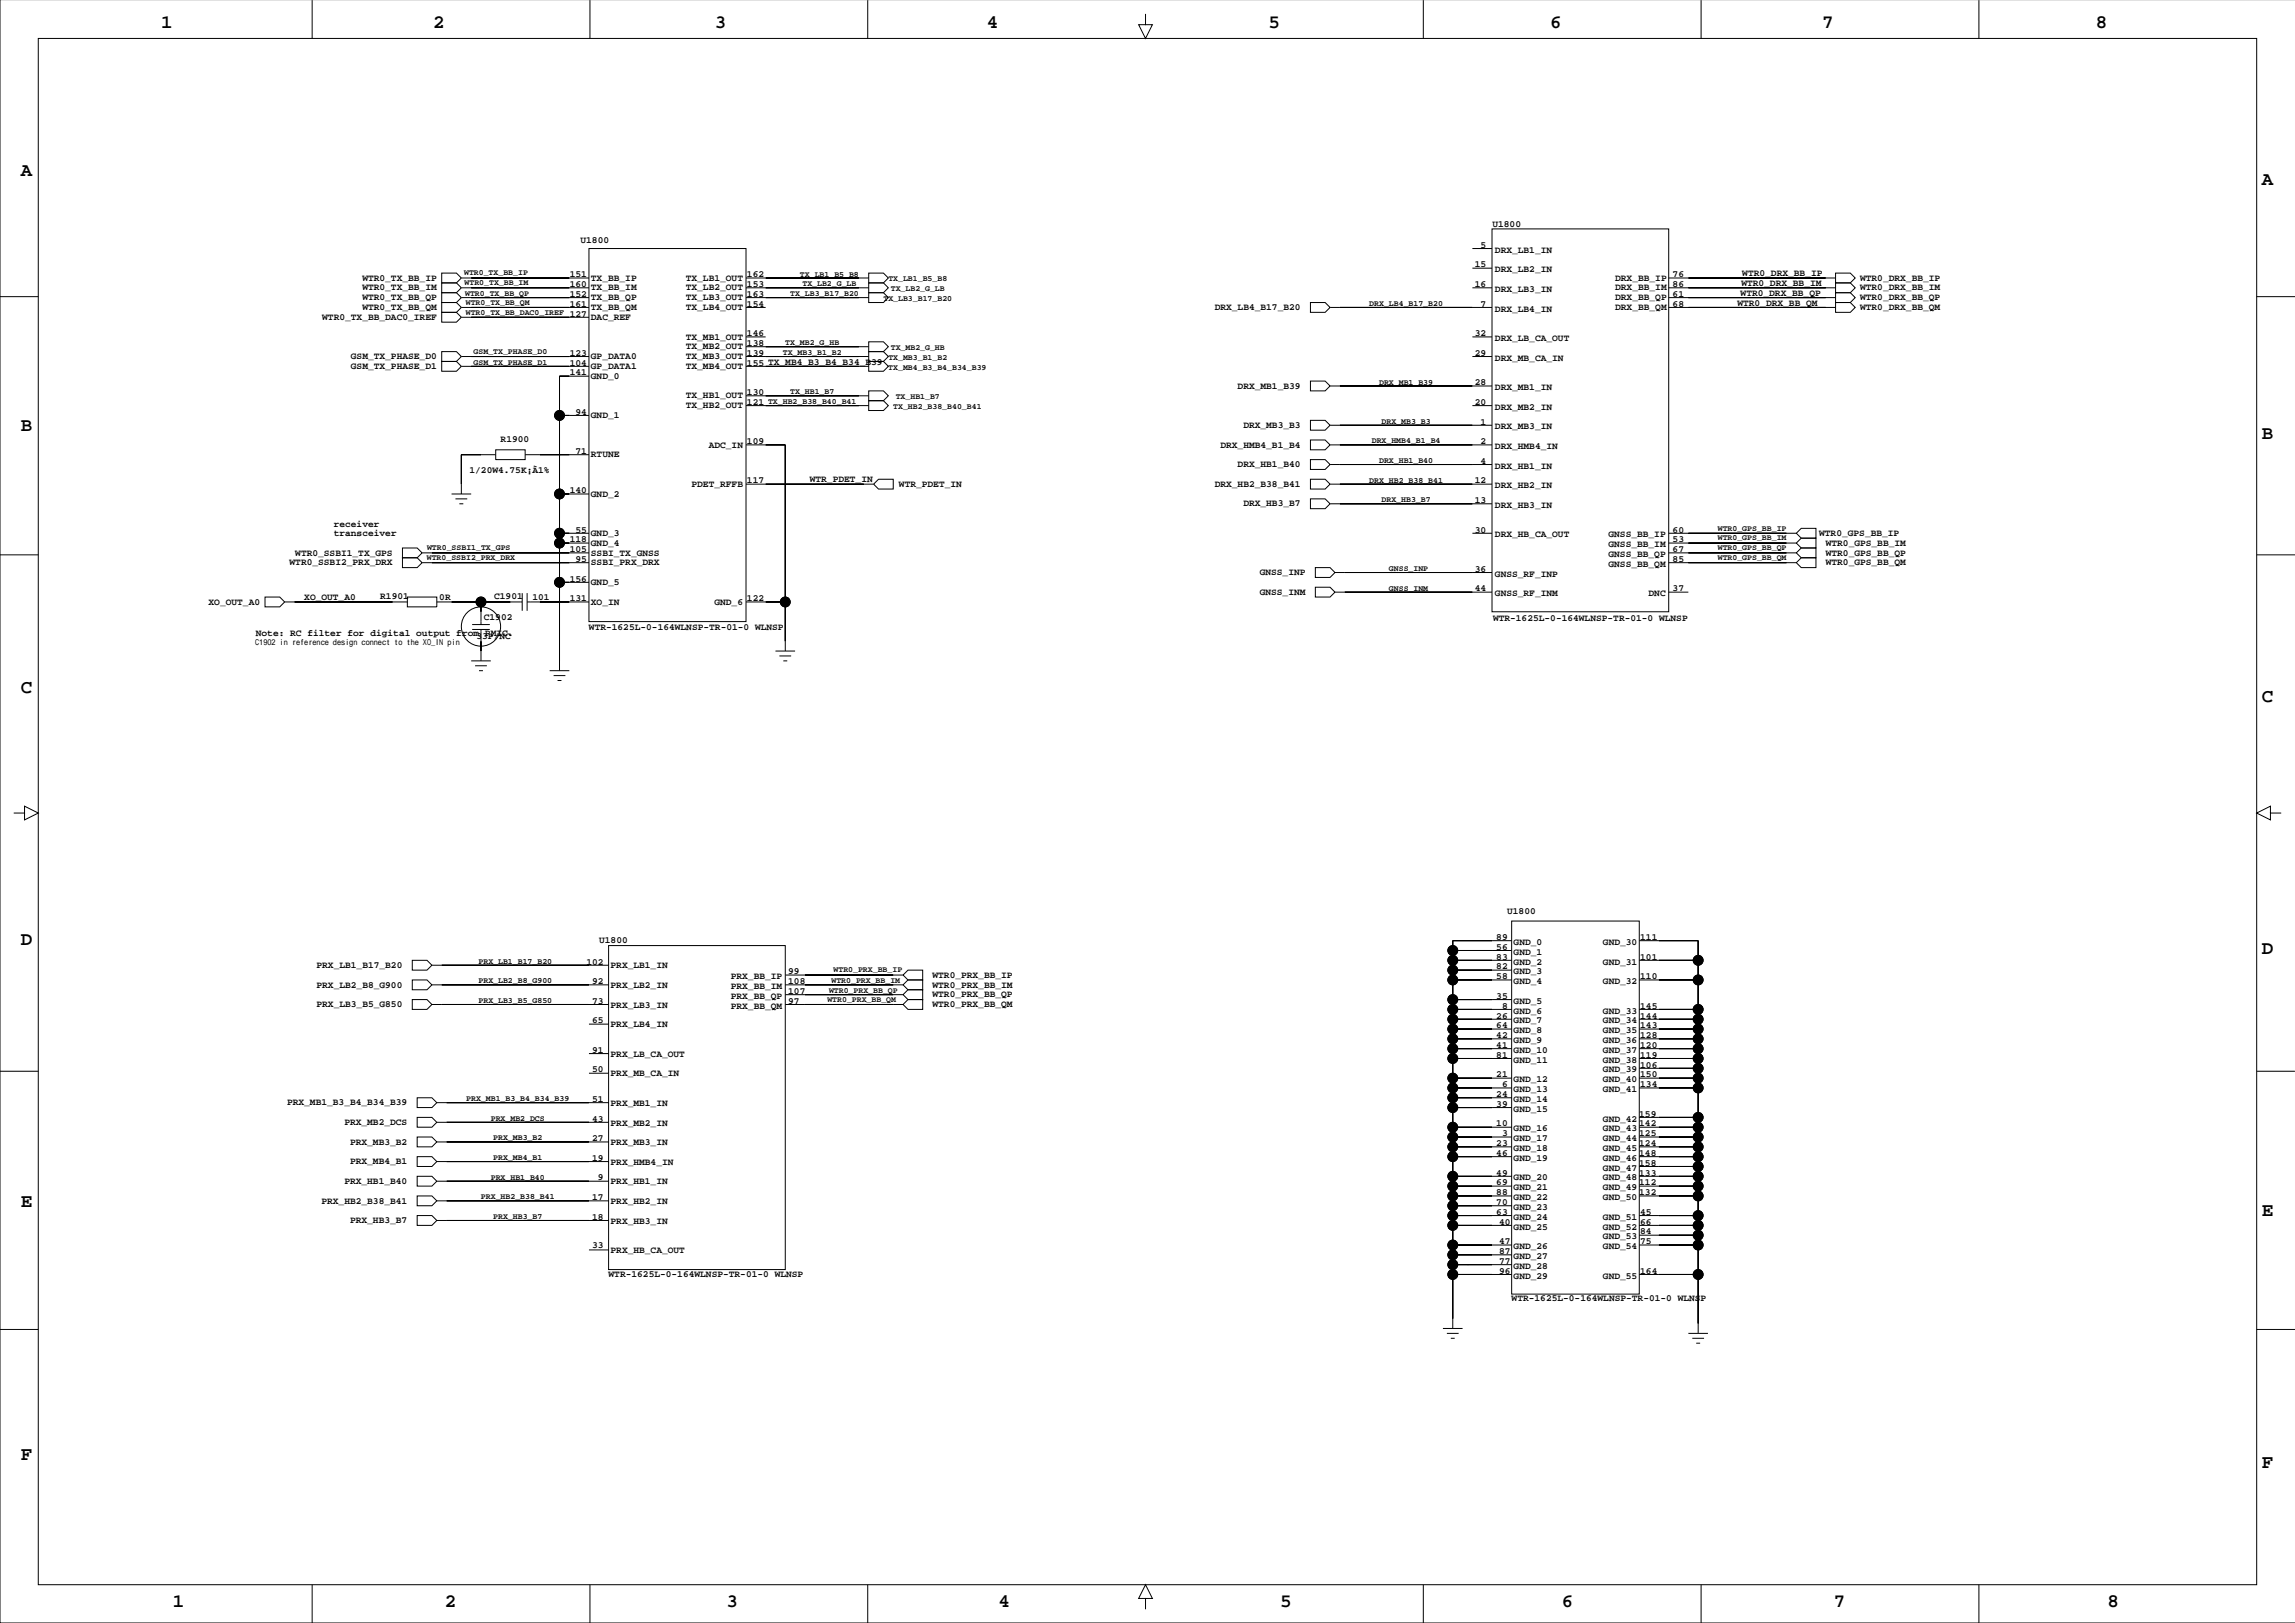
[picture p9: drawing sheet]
<svg xmlns="http://www.w3.org/2000/svg" width="594mm" height="420mm" viewBox="0 0 594 420" stroke-linecap="round" stroke-linejoin="round" font-family="sans-serif">
<defs><g id="words">
<g font-size="4.9">
<text x="41.7" y="7.3">1</text>
<text x="112" y="7.3">2</text>
<text x="184.9" y="7.3">3</text>
<text x="255.3" y="7.3">4</text>
<text x="328.1" y="7.3">5</text>
<text x="401" y="7.3">6</text>
<text x="471.4" y="7.3">7</text>
<text x="542.2" y="7.3">8</text>
<text x="5.4" y="45.6">A</text>
<text x="585.1" y="47.9">A</text>
<text x="5.4" y="111.4">B</text>
<text x="585.1" y="113.7">B</text>
<text x="5.4" y="179.2">C</text>
<text x="585.1" y="181.5">C</text>
<text x="5.4" y="244.4">D</text>
<text x="585.1" y="246.7">D</text>
<text x="5.4" y="312.3">E</text>
<text x="585.1" y="314.5">E</text>
<text x="5.4" y="377.5">F</text>
<text x="585.1" y="379.8">F</text>
<text x="44.7" y="415.6">1</text>
<text x="115.1" y="415.6">2</text>
<text x="188" y="415.6">3</text>
<text x="258.3" y="415.6">4</text>
<text x="331.2" y="415.6">5</text>
<text x="404.1" y="415.6">6</text>
<text x="474.4" y="415.6">7</text>
<text x="545.3" y="415.6">8</text>
</g>
<g font-size="2.5">
<text x="386.1" y="58.6">U1800</text>
<text x="150.2" y="62.9">U1800</text>
<text x="383" y="64.1">5</text>
<text x="386.8" y="65.4">DRX_LB1_IN</text>
<text x="147.4" y="71.7">151</text>
<text x="193.2" y="71.7">162</text>
<text x="381.5" y="69.2">15</text>
<text x="386.8" y="70.4">DRX_LB2_IN</text>
<text x="432.7" y="71.7">76</text>
<text x="450.7" y="71.5">WTR0_DRX_BB_IP</text>
<text x="93.7" y="72.6">WTR0_TX_BB_IP</text>
<text x="93.7" y="75.1">WTR0_TX_BB_IM</text>
<text x="93.7" y="77.7">WTR0_TX_BB_QP</text>
<text x="147.4" y="76.8">152</text>
<text x="147.4" y="74.3">160</text>
<text x="152.9" y="75.1">TX_BB_IM</text>
<text x="152.9" y="77.7">TX_BB_QP</text>
<text x="152.9" y="72.6">TX_BB_IP</text>
<text x="177.4" y="72.6">TX_LB1_OUT</text>
<text x="177.4" y="75.1">TX_LB2_OUT</text>
<text x="177.4" y="77.7">TX_LB3_OUT</text>
<text x="193.2" y="76.8">163</text>
<text x="193.2" y="74.3">153</text>
<text x="381.5" y="74.3">16</text>
<text x="386.8" y="75.5">DRX_LB3_IN</text>
<text x="417.9" y="72.6">DRX_BB_IP</text>
<text x="417.9" y="75.1">DRX_BB_IM</text>
<text x="417.9" y="77.7">DRX_BB_QP</text>
<text x="432.7" y="76.8">61</text>
<text x="432.7" y="74.3">86</text>
<text x="450.3" y="76.5">WTR0_DRX_BB_QP</text>
<text x="450.5" y="74.1">WTR0_DRX_BB_IM</text>
<text x="481.2" y="75.1">WTR0_DRX_BB_IM</text>
<text x="481.2" y="72.6">WTR0_DRX_BB_IP</text>
<text x="481.2" y="77.7">WTR0_DRX_BB_QP</text>
<text x="83.4" y="82.8">WTR0_TX_BB_DAC0_IREF</text>
<text x="93.7" y="80.2">WTR0_TX_BB_QM</text>
<text x="147.4" y="81.9">127</text>
<text x="147.4" y="79.3">161</text>
<text x="152.9" y="80.2">TX_BB_QM</text>
<text x="152.9" y="82.8">DAC_REF</text>
<text x="177.4" y="80.2">TX_LB4_OUT</text>
<text x="193.2" y="79.3">154</text>
<text x="314.2" y="80.2">DRX_LB4_B17_B20</text>
<text x="383" y="79.3">7</text>
<text x="386.8" y="80.6">DRX_LB4_IN</text>
<text x="417.9" y="80.2">DRX_BB_QM</text>
<text x="432.7" y="79.3">68</text>
<text x="449.5" y="79.1">WTR0_DRX_BB_QM</text>
<text x="481.2" y="80.2">WTR0_DRX_BB_QM</text>
<text x="177.4" y="87.8">TX_MB1_OUT</text>
<text x="193.2" y="89.5">138</text>
<text x="193.2" y="87">146</text>
<text x="381.5" y="87">32</text>
<text x="386.8" y="88.2">DRX_LB_CA_OUT</text>
<text x="90.8" y="92.9">GSM_TX_PHASE_D0</text>
<text x="90.8" y="95.5">GSM_TX_PHASE_D1</text>
<text x="147.4" y="94.6">104</text>
<text x="147.4" y="92">123</text>
<text x="152.9" y="92.9">GP_DATA0</text>
<text x="152.9" y="95.5">GP_DATA1</text>
<text x="177.4" y="90.4">TX_MB2_OUT</text>
<text x="177.4" y="92.9">TX_MB3_OUT</text>
<text x="177.4" y="95.5">TX_MB4_OUT</text>
<text x="193.2" y="94.6">155 TX_MB4_B3_B4_B34_B39</text>
<text x="193.2" y="92">139</text>
<text x="381.5" y="92">29</text>
<text x="386.8" y="93.3">DRX_MB_CA_IN</text>
<text x="147.4" y="97.1">141</text>
<text x="152.9" y="98">GND_0</text>
<text x="320.2" y="100.5">DRX_MB1_B39</text>
<text x="381.5" y="99.7">28</text>
<text x="386.8" y="100.9">DRX_MB1_IN</text>
<text x="148.9" y="107.3">94</text>
<text x="177.4" y="103.1">TX_HB1_OUT</text>
<text x="177.4" y="105.6">TX_HB2_OUT</text>
<text x="193.2" y="104.7">121</text>
<text x="193.2" y="102.2">130</text>
<text x="381.5" y="104.7">20</text>
<text x="386.8" y="106">DRX_MB2_IN</text>
<text x="152.9" y="108.2">GND_1</text>
<text x="321.7" y="110.7">DRX_MB3_B3</text>
<text x="383" y="109.8">1</text>
<text x="386.8" y="111.1">DRX_MB3_IN</text>
<text x="129.5" y="114.3">R1900</text>
<text x="148.9" y="117.4">71</text>
<text x="152.9" y="118.3">RTUNE</text>
<text x="183.3" y="115.8">ADC_IN</text>
<text x="193.2" y="114.9">109</text>
<text x="315.7" y="115.8">DRX_HMB4_B1_B4</text>
<text x="383" y="120">4</text>
<text x="383" y="114.9">2</text>
<text x="386.8" y="116.2">DRX_HMB4_IN</text>
<text x="121.5" y="122.3">1/20W4.75K¡À1%</text>
<text x="178.9" y="125.9">PDET_RFFB</text>
<text x="193.2" y="125">117</text>
<text x="209.5" y="124.8">WTR_PDET_IN</text>
<text x="232.6" y="125.9">WTR_PDET_IN</text>
<text x="314.2" y="125.9">DRX_HB2_B38_B41</text>
<text x="320.2" y="120.8">DRX_HB1_B40</text>
<text x="381.5" y="125">12</text>
<text x="386.8" y="121.2">DRX_HB1_IN</text>
<text x="147.4" y="127.6">140</text>
<text x="152.9" y="128.5">GND_2</text>
<text x="321.7" y="131">DRX_HB3_B7</text>
<text x="381.5" y="130.1">13</text>
<text x="386.8" y="126.3">DRX_HB2_IN</text>
<text x="386.8" y="131.4">DRX_HB3_IN</text>
<text x="86.3" y="136.2">receiver</text>
<text x="148.9" y="137.7">55</text>
<text x="381.5" y="137.7">30</text>
<text x="432.7" y="137.7">60</text>
<text x="76.4" y="143.7">WTR0_SSBI1_TX_GPS</text>
<text x="86.3" y="138.8">transceiver</text>
<text x="147.4" y="142.8">105</text>
<text x="147.4" y="140.3">118</text>
<text x="152.9" y="138.6">GND_3</text>
<text x="152.9" y="141.2">GND_4</text>
<text x="152.9" y="143.7">SSBI_TX_GNSS</text>
<text x="386.8" y="139">DRX_HB_CA_OUT</text>
<text x="416.1" y="139">GNSS_BB_IP</text>
<text x="416.1" y="141.6">GNSS_BB_IM</text>
<text x="432.7" y="142.8">67</text>
<text x="432.7" y="140.3">53</text>
<text x="470.6" y="138.6">WTR0_GPS_BB_IP</text>
<text x="472.3" y="141.2">WTR0_GPS_BB_IM</text>
<text x="472.3" y="143.7">WTR0_GPS_BB_QP</text>
<text x="74.9" y="146.2">WTR0_SSBI2_PRX_DRX</text>
<text x="148.9" y="145.4">95</text>
<text x="152.9" y="146.2">SSBI_PRX_DRX</text>
<text x="325.9" y="148.8">GNSS_INP</text>
<text x="381.5" y="147.9">36</text>
<text x="386.8" y="149.2">GNSS_RF_INP</text>
<text x="416.1" y="144.1">GNSS_BB_QP</text>
<text x="416.1" y="146.6">GNSS_BB_QM</text>
<text x="432.7" y="145.4">85</text>
<text x="472.3" y="146.2">WTR0_GPS_BB_QM</text>
<text x="78.7" y="155.3">XO_OUT_A0</text>
<text x="98.4" y="155">R1901</text>
<text x="113.6" y="155.3">0R</text>
<text x="127.8" y="155">C1901</text>
<text x="137.8" y="155.3">101</text>
<text x="147.4" y="155.5">131</text>
<text x="147.4" y="150.4">156</text>
<text x="152.9" y="151.3">GND_5</text>
<text x="193.3" y="155.5">122</text>
<text x="325.9" y="153.9">GNSS_INM</text>
<text x="381.5" y="153">44</text>
<text x="386.8" y="154.3">GNSS_RF_INM</text>
<text x="426.5" y="154.3">DNC</text>
<text x="432.7" y="153">37</text>
<text x="54" y="156.4">XO_OUT_A0</text>
<text x="125.2" y="160.4">C1902</text>
<text x="152.9" y="156.4">XO_IN</text>
<text x="184.8" y="156.4">GND_6</text>
<text x="386.2" y="160.5">WTR-1625L-0-164WLNSP-TR-01-0 WLNSP</text>
<text x="66.2" y="164.4">Note: RC filter for digital output from PMIC.</text>
<text x="123.3" y="165.4">33P/NC</text>
<text x="152.4" y="163.1">WTR-1625L-0-164WLNSP-TR-01-0 WLNSP</text>
<text x="389.9" y="236.4">U1800</text>
<text x="155" y="244">U1800</text>
<text x="387.1" y="245.7">56</text>
<text x="387.1" y="243.1">89</text>
<text x="391.6" y="244.4">GND_0</text>
<text x="414.7" y="244.4">GND_30</text>
<text x="424.3" y="243.1">111</text>
<text x="81.9" y="250.4">PRX_LB1_B17_B20</text>
<text x="151.7" y="249.5">102</text>
<text x="158" y="250.5">PRX_LB1_IN</text>
<text x="387.1" y="250.7">82</text>
<text x="387.1" y="248.2">83</text>
<text x="391.6" y="246.9">GND_1</text>
<text x="391.6" y="249.5">GND_2</text>
<text x="414.7" y="249.5">GND_31</text>
<text x="424.3" y="248.2">101</text>
<text x="81.9" y="255.4">PRX_LB2_B8_G900</text>
<text x="153.2" y="254.6">92</text>
<text x="158" y="255.6">PRX_LB2_IN</text>
<text x="189.1" y="253.3">PRX_BB_IP</text>
<text x="189.1" y="255.8">PRX_BB_IM</text>
<text x="203.9" y="257.1">107</text>
<text x="203.9" y="254.6">108</text>
<text x="203.9" y="252">99</text>
<text x="241.2" y="252.9">WTR0_PRX_BB_IP</text>
<text x="241.2" y="255.4">WTR0_PRX_BB_IM</text>
<text x="241.2" y="258">WTR0_PRX_BB_QP</text>
<text x="387.1" y="253.3">58</text>
<text x="391.6" y="252">GND_3</text>
<text x="391.6" y="254.6">GND_4</text>
<text x="414.7" y="254.6">GND_32</text>
<text x="424.3" y="253.3">110</text>
<text x="81.9" y="260.5">PRX_LB3_B5_G850</text>
<text x="153.2" y="259.6">73</text>
<text x="158" y="260.7">PRX_LB3_IN</text>
<text x="189.1" y="258.4">PRX_BB_QP</text>
<text x="189.1" y="260.9">PRX_BB_QM</text>
<text x="203.9" y="259.6">97</text>
<text x="241.2" y="260.5">WTR0_PRX_BB_QM</text>
<text x="387.1" y="263.4">26</text>
<text x="387.1" y="258.4">35</text>
<text x="388.6" y="260.9">8</text>
<text x="391.6" y="259.6">GND_5</text>
<text x="391.6" y="262.2">GND_6</text>
<text x="414.7" y="262.2">GND_33</text>
<text x="424.3" y="263.4">144</text>
<text x="424.3" y="260.9">145</text>
<text x="153.2" y="264.7">65</text>
<text x="158" y="265.7">PRX_LB4_IN</text>
<text x="387.1" y="268.5">42</text>
<text x="387.1" y="266">64</text>
<text x="391.6" y="264.7">GND_7</text>
<text x="391.6" y="267.3">GND_8</text>
<text x="391.6" y="269.8">GND_9</text>
<text x="414.7" y="264.7">GND_34</text>
<text x="414.7" y="267.3">GND_35</text>
<text x="414.7" y="269.8">GND_36</text>
<text x="424.3" y="268.5">128</text>
<text x="424.3" y="266">143</text>
<text x="153.2" y="272.3">91</text>
<text x="158" y="273.3">PRX_LB_CA_OUT</text>
<text x="387.1" y="273.6">81</text>
<text x="387.1" y="271.1">41</text>
<text x="391.6" y="272.3">GND_10</text>
<text x="391.6" y="274.9">GND_11</text>
<text x="414.7" y="272.3">GND_37</text>
<text x="414.7" y="274.9">GND_38</text>
<text x="424.3" y="273.6">119</text>
<text x="424.3" y="271.1">120</text>
<text x="153.2" y="277.4">50</text>
<text x="158" y="278.4">PRX_MB_CA_IN</text>
<text x="387.1" y="278.7">21</text>
<text x="388.6" y="281.2">6</text>
<text x="391.6" y="280">GND_12</text>
<text x="414.7" y="277.4">GND_39</text>
<text x="414.7" y="280">GND_40</text>
<text x="424.3" y="278.7">150</text>
<text x="424.3" y="276.1">106</text>
<text x="424.3" y="281.2">134</text>
<text x="74.3" y="285.9">PRX_MB1_B3_B4_B34_B39</text>
<text x="153.2" y="285">51</text>
<text x="158" y="286">PRX_MB1_IN</text>
<text x="387.1" y="286.3">39</text>
<text x="387.1" y="283.8">24</text>
<text x="391.6" y="282.5">GND_13</text>
<text x="391.6" y="285">GND_14</text>
<text x="391.6" y="287.6">GND_15</text>
<text x="414.7" y="282.5">GND_41</text>
<text x="89.1" y="291">PRX_MB2_DCS</text>
<text x="153.2" y="290.1">43</text>
<text x="158" y="291.1">PRX_MB2_IN</text>
<text x="387.1" y="291.4">10</text>
<text x="388.6" y="293.9">3</text>
<text x="391.6" y="292.6">GND_16</text>
<text x="414.7" y="290.1">GND_42</text>
<text x="414.7" y="292.6">GND_43</text>
<text x="424.1" y="293.9">125</text>
<text x="424.1" y="291.4">142</text>
<text x="424.1" y="288.8">159</text>
<text x="90.6" y="296.1">PRX_MB3_B2</text>
<text x="153.2" y="295.2">27</text>
<text x="158" y="296.2">PRX_MB3_IN</text>
<text x="387.1" y="299">46</text>
<text x="387.1" y="296.5">23</text>
<text x="391.6" y="295.2">GND_17</text>
<text x="391.6" y="297.7">GND_18</text>
<text x="414.7" y="295.2">GND_44</text>
<text x="414.7" y="297.7">GND_45</text>
<text x="424.1" y="299">148</text>
<text x="424.1" y="296.5">124</text>
<text x="90.6" y="301.1">PRX_MB4_B1</text>
<text x="153.2" y="300.3">19</text>
<text x="154.7" y="305.3">9</text>
<text x="158" y="301.3">PRX_HMB4_IN</text>
<text x="387.1" y="304.1">49</text>
<text x="391.6" y="300.3">GND_19</text>
<text x="391.6" y="305.3">GND_20</text>
<text x="414.7" y="300.3">GND_46</text>
<text x="414.7" y="302.8">GND_47</text>
<text x="414.7" y="305.3">GND_48</text>
<text x="424.1" y="304.1">133</text>
<text x="424.1" y="301.5">158</text>
<text x="83.2" y="311.3">PRX_HB2_B38_B41</text>
<text x="89.1" y="306.2">PRX_HB1_B40</text>
<text x="153.2" y="310.4">17</text>
<text x="158" y="306.4">PRX_HB1_IN</text>
<text x="158" y="311.4">PRX_HB2_IN</text>
<text x="387.1" y="311.7">70</text>
<text x="387.1" y="309.2">88</text>
<text x="387.1" y="306.6">69</text>
<text x="391.6" y="307.9">GND_21</text>
<text x="391.6" y="310.4">GND_22</text>
<text x="414.7" y="307.9">GND_49</text>
<text x="414.7" y="310.4">GND_50</text>
<text x="424.1" y="309.2">132</text>
<text x="424.1" y="306.6">112</text>
<text x="90.6" y="316.4">PRX_HB3_B7</text>
<text x="153.2" y="315.5">18</text>
<text x="158" y="316.5">PRX_HB3_IN</text>
<text x="387.1" y="314.2">63</text>
<text x="387.9" y="316.8">40</text>
<text x="391.6" y="313">GND_23</text>
<text x="391.6" y="315.5">GND_24</text>
<text x="414.7" y="315.5">GND_51</text>
<text x="424.3" y="316.8">66</text>
<text x="424.3" y="314.2">45</text>
<text x="153.2" y="322.9">33</text>
<text x="387.9" y="321.9">47</text>
<text x="391.6" y="318">GND_25</text>
<text x="391.6" y="323.1">GND_26</text>
<text x="414.7" y="318">GND_52</text>
<text x="414.7" y="320.6">GND_53</text>
<text x="414.7" y="323.1">GND_54</text>
<text x="424.3" y="321.9">75</text>
<text x="424.3" y="319.3">84</text>
<text x="158" y="324.1">PRX_HB_CA_OUT</text>
<text x="387.9" y="329.5">96</text>
<text x="387.9" y="326.9">77</text>
<text x="387.9" y="324.4">87</text>
<text x="391.6" y="325.7">GND_27</text>
<text x="391.6" y="328.2">GND_28</text>
<text x="424.3" y="329.5">164</text>
<text x="157.4" y="330.4">WTR-1625L-0-164WLNSP-TR-01-0 WLNSP</text>
<text x="391.6" y="330.7">GND_29</text>
<text x="414.7" y="330.7">GND_55</text>
<text x="391.1" y="336.5">WTR-1625L-0-164WLNSP-TR-01-0 WLNSP</text>
</g>
<g font-size="2.1">
<text x="120.1" y="71.1">WTR0_TX_BB_IP</text>
<text x="207" y="71.5">TX_LB1_B5_B8</text>
<text x="120.2" y="73.7">WTR0_TX_BB_IM</text>
<text x="120.3" y="76.5">WTR0_TX_BB_QP</text>
<text x="204.4" y="76.6">TX_LB3_B17_B20</text>
<text x="207.6" y="74.1">TX_LB2_G_LB</text>
<text x="228.5" y="77.9">TX_LB3_B17_B20</text>
<text x="229.8" y="72.8">TX_LB1_B5_B8</text>
<text x="230.5" y="75.3">TX_LB2_G_LB</text>
<text x="120.5" y="81.5">WTR0_TX_BB_DAC0_IREF</text>
<text x="120.5" y="79">WTR0_TX_BB_QM</text>
<text x="354.2" y="79.1">DRX_LB4_B17_B20</text>
<text x="203.2" y="89.3">TX_MB2_G_HB</text>
<text x="122.5" y="91.5">GSM_TX_PHASE_D0</text>
<text x="122.5" y="94.4">GSM_TX_PHASE_D1</text>
<text x="202.5" y="91.8">TX_MB3_B1_B2</text>
<text x="229.8" y="95.7">TX_MB4_B3_B4_B34_B39</text>
<text x="229.8" y="93.1">TX_MB3_B1_B2</text>
<text x="230.5" y="90.6">TX_MB2_G_HB</text>
<text x="356.8" y="99.5">DRX_MB1_B39</text>
<text x="198.7" y="104.5">TX_HB2_B38_B40_B41</text>
<text x="204.4" y="102">TX_HB1_B7</text>
<text x="231.1" y="105.8">TX_HB2_B38_B40_B41</text>
<text x="231.7" y="103.3">TX_HB1_B7</text>
<text x="357.4" y="109.6">DRX_MB3_B3</text>
<text x="354.9" y="114.7">DRX_HMB4_B1_B4</text>
<text x="356.8" y="119.8">DRX_HB1_B40</text>
<text x="354.2" y="124.9">DRX_HB2_B38_B41</text>
<text x="357.4" y="129.9">DRX_HB3_B7</text>
<text x="444.4" y="137.3">WTR0_GPS_BB_IP</text>
<text x="110.5" y="142.3">WTR0_SSBI1_TX_GPS</text>
<text x="444.4" y="142.3">WTR0_GPS_BB_QP</text>
<text x="444.4" y="139.8">WTR0_GPS_BB_IM</text>
<text x="110.4" y="144.9">WTR0_SSBI2_PRX_DRX</text>
<text x="359.3" y="147.7">GNSS_INP</text>
<text x="444.4" y="144.9">WTR0_GPS_BB_QM</text>
<text x="359.3" y="152.8">GNSS_INM</text>
<text x="66" y="166.8">C1902 in reference design connect to the XO_IN pin</text>
<text x="123.8" y="249.3">PRX_LB1_B17_B20</text>
<text x="215.6" y="251.5">WTR0_PRX_BB_IP</text>
<text x="123.8" y="254.4">PRX_LB2_B8_G900</text>
<text x="214.5" y="256.7">WTR0_PRX_BB_QP</text>
<text x="215.1" y="254.2">WTR0_PRX_BB_IM</text>
<text x="123.8" y="259.4">PRX_LB3_B5_G850</text>
<text x="214" y="259.3">WTR0_PRX_BB_QM</text>
<text x="120.6" y="284.8">PRX_MB1_B3_B4_B34_B39</text>
<text x="127" y="289.9">PRX_MB2_DCS</text>
<text x="127.6" y="295">PRX_MB3_B2</text>
<text x="127" y="305.2">PRX_HB1_B40</text>
<text x="127.6" y="300.1">PRX_MB4_B1</text>
<text x="124.4" y="310.2">PRX_HB2_B38_B41</text>
<text x="127.6" y="315.3">PRX_HB3_B7</text>
</g>
</g></defs>
<g fill="none" stroke="#000" stroke-width=".26">
<path d="M0 -.1v419.9h593.8M9.9 9.9h573.9v400h-573.9zM80.8 0v9.9M152.6 0v9.9M224.5 0v9.9M296.4 3.6v2.8h1.7l-1.7 3.5-1.8-3.5h1.8M368.2 0v9.9M440.1 0v9.9M511.9 0v9.9M386 59.2h45.7v99h-45.7zM0 76.7h9.9M114.3 70.6h3.8l1.3 1.3-1.3 1.3h-3.8z"/>
<path d="M114.3 73.2h3.8l1.3 1.2-1.3 1.3h-3.8zM114.3 75.7h3.8l1.3 1.3-1.3 1.3h-3.8zM114.3 78.3h3.8l1.3 1.2-1.3 1.3h-3.8zM119.4 71.9h33M119.4 74.4h33M119.4 79.5h33M119.4 77h33M152.4 64.3h40.6v96.5h-40.6zM193 71.9h31.7M193 74.4h31.7M193 79.5h5.1M193 77h31.7"/>
<path d="M224.7 70.6h3.8l1.3 1.3-1.3 1.3h-3.8zM224.7 73.2h3.8l1.3 1.2-1.3 1.3h-3.8zM224.7 75.7h3.8l1.3 1.3-1.3 1.3h-3.8zM339 78.3h3.8l1.3 1.2-1.3 1.3h-3.8zM344.1 79.5h41.9M380.9 74.4h5.1M380.9 64.3h5.1M380.9 69.4h5.1M431.7 71.9h43.2M431.7 74.4h43.2M431.7 79.5h43.2M431.7 77h43.2"/>
<path d="M474.9 78.3h3.8l1.3 1.2-1.3 1.3h-3.8zM474.9 75.7h3.8l1.3 1.3-1.3 1.3h-3.8zM474.9 73.2h3.8l1.3 1.2-1.3 1.3h-3.8zM474.9 70.6h3.8l1.3 1.3-1.3 1.3h-3.8zM583.8 76.7h9.9M114.3 80.8h3.8l1.3 1.3-1.3 1.2h-3.8zM114.3 91h3.8l1.3 1.2-1.3 1.3h-3.8zM114.3 93.5h3.8l1.3 1.3-1.3 1.2h-3.8zM119.4 92.2h33M119.4 94.8h33M119.4 82.1h33M152.4 97.3h-7.7v76.2"/>
<path d="M193 89.7h31.7M193 92.2h31.7M193 94.8h31.7M193 87.1h5.1M224.7 88.4h3.8l1.3 1.3-1.3 1.3h-3.8zM224.7 91h3.8l1.3 1.2-1.3 1.3h-3.8zM224.7 93.5h3.8l1.3 1.3-1.3 1.2h-3.8zM261.6 96h.1M339 98.6h3.8l1.3 1.2-1.3 1.3h-3.8zM344.1 99.8h41.9M380.9 92.2h5.1M380.9 87.1h5.1"/>
<path d="M128.2 116.3h7.7v2.6h-7.7zM128.2 117.6h-8.8v10.2M135.9 117.6h16.5M144.7 107.5h7.7M193 115.1h10.2v53.3M193 104.9h31.7M193 102.4h31.7M224.7 101.1h3.8l1.3 1.3-1.3 1.2h-3.8zM224.7 103.6h3.8l1.3 1.3-1.3 1.3h-3.8zM339 113.8h3.8l1.3 1.3-1.3 1.2h-3.8zM339 118.9h3.8l1.3 1.3-1.3 1.2h-3.8zM339 108.7h3.8l1.3 1.3-1.3 1.3h-3.8z"/>
<path d="M344.1 115.1h41.9M344.1 110h41.9M380.9 104.9h5.1M116.8 127.8h5.1M117.8 129h3.1M118.8 130.3h1.1M119.4 125.2h.1M144.7 137.9h7.7M144.7 127.8h7.7M193 125.2h33M227.3 124h3.8v2.5h-3.8l-1.3-1.3zM339 124h3.8l1.3 1.2-1.3 1.3h-3.8z"/>
<path d="M339 129h3.8l1.3 1.3-1.3 1.3h-3.8zM344.1 120.2h41.9M344.1 125.2h41.9M344.1 130.3h41.9M380.9 137.9h5.1M431.7 137.9h33M464.7 137.9l1.3-1.2h3.8v2.5h-3.8zM0 143.5h9.9M68.6 154.4h3.8l1.2 1.3-1.2 1.3h-3.8zM73.6 155.7h31.8M104.1 141.7h3.8l1.3 1.3-1.3 1.3h-3.8zM104.1 144.3h3.8l1.3 1.2-1.3 1.3h-3.8z"/>
<path d="M105.4 154.4h7.6v2.6h-7.6zM109.2 143h43.2M109.2 145.5h43.2M113 155.7h22.1M124.4 155.7v5.8M135.1 153.4v4.6M136.4 155.7h16M136.4 153.4v4.6M144.7 140.5h7.7M144.7 150.6h7.7M193 155.7h10.2M340.3 151.9h3.8l1.3 1.3-1.3 1.2h-3.8z"/>
<path d="M340.3 146.8h3.8l1.3 1.3-1.3 1.3h-3.8zM345.4 153.2h40.6M345.4 148.1h40.6M431.7 153.2h5.1M431.7 140.5h33M431.7 143h33M431.7 145.5h33M464.7 140.5l1.3-1.3h3.8v2.5h-3.8zM464.7 143l1.3-1.3h3.8v2.6h-3.8zM464.7 145.5l1.3-1.2h3.8v2.5h-3.8zM583.8 143.5h9.9M121.9 170.9h5.1"/>
<path d="M122.1 161.5h4.6M122.1 162.8h4.6M122.9 172.2h3.1M123.9 173.5h1M124.4 168.4h.1M124.4 162.8v8.1M142.2 173.5h5.1M143.2 174.8h3.1M144.2 176h1.1M144.7 170.9h.1M200.6 168.4h5.1M201.6 169.7h3.1"/>
<path d="M202.6 170.9h1.1M203.2 165.9h.1M3.6 210.3h2.7v-1.8l3.6 1.8-3.6 1.8v-1.8M587.4 210.3v-1.8l-3.6 1.8 3.6 1.8v-1.8h2.8M391.1 238.2h33v96.5h-33zM106.7 253.5h3.8l1.2 1.2-1.2 1.3h-3.8zM106.7 258.6h3.8l1.2 1.2-1.2 1.3h-3.8zM106.7 248.4h3.8l1.2 1.3-1.2 1.2h-3.8zM111.7 254.7h45.7M111.7 259.8h45.7M111.7 249.7h45.7M157.4 244.6h45.8v83.8h-45.8z"/>
<path d="M203.2 254.7h30.4M203.2 259.8h30.4M203.2 252.2h30.4M203.2 257.3h30.4M234.9 250.9h3.8v2.6h-3.8l-1.3-1.3zM234.9 253.5h3.8v2.5h-3.8l-1.3-1.3zM234.9 256h3.8v2.6h-3.8l-1.3-1.3zM234.9 258.6h3.8v2.5h-3.8l-1.3-1.3zM375.8 245.9h15.3M375.8 248.4h15.3M375.8 250.9h15.3M375.8 253.5h15.3"/>
<path d="M375.8 258.6h15.3M391.1 243.3h-15.3v100.3M424.1 243.3h15.2v101.6M424.1 248.4h15.2M424.1 253.5h15.2M0 277.1h9.9M152.4 264.9h5M152.4 272.5h5M152.4 277.6h5M375.8 261.1h15.3M375.8 263.6h15.3M375.8 266.2h15.3"/>
<path d="M375.8 268.7h15.3M375.8 271.2h15.3M375.8 273.8h15.3M375.8 278.9h15.3M424.1 261.1h15.2M424.1 263.6h15.2M424.1 266.2h15.2M424.1 268.7h15.2M424.1 271.2h15.2M424.1 273.8h15.2M424.1 278.9h15.2M424.1 276.3h15.2"/>
<path d="M583.8 277.1h9.9M107.9 283.9h3.8l1.3 1.3-1.3 1.3h-3.8zM107.9 289h3.8l1.3 1.3-1.3 1.3h-3.8zM107.9 299.2h3.8l1.3 1.3-1.3 1.2h-3.8zM107.9 294.1h3.8l1.3 1.3-1.3 1.2h-3.8zM113 285.2h44.4M113 290.3h44.4M113 295.4h44.4M375.8 281.4h15.3M375.8 283.9h15.3M375.8 286.5h15.3M375.8 291.6h15.3"/>
<path d="M375.8 294.1h15.3M375.8 296.6h15.3M375.8 299.2h15.3M424.1 281.4h15.2M424.1 291.6h15.2M424.1 294.1h15.2M424.1 296.6h15.2M424.1 299.2h15.2M424.1 289h15.2M107.9 304.3h3.8l1.3 1.2-1.3 1.3h-3.8zM107.9 309.3h3.8l1.3 1.3-1.3 1.3h-3.8zM107.9 314.4h3.8l1.3 1.3-1.3 1.3h-3.8z"/>
<path d="M113 300.5h44.4M113 305.5h44.4M113 310.6h44.4M113 315.7h44.4M375.8 304.3h15.3M375.8 306.8h15.3M375.8 309.3h15.3M375.8 311.9h15.3M375.8 314.4h15.3M375.8 317h15.3M424.1 304.3h15.2M424.1 306.8h15.2"/>
<path d="M424.1 309.3h15.2M424.1 314.4h15.2M424.1 317h15.2M424.1 301.7h15.2M424.1 319.5h15.2M152.4 323.3h5M375.8 322h15.3M375.8 324.6h15.3M375.8 327.1h15.3M375.8 329.7h15.3M379.6 327.1h.1M424.1 322h15.2"/>
<path d="M424.1 329.7h15.2M0 343.9h9.9M373.3 343.6h5.1M374.3 344.9h3.1M375.3 346.2h1M375.8 341.1h.1M436.8 344.9h5.1M437.8 346.2h3M438.8 347.4h1M439.3 342.4h.1M583.8 343.9h9.9M80.8 409.9v9.9"/>
<path d="M152.6 409.9v9.9M224.5 409.9v9.9M296.4 413.5h1.7l-1.7-3.6-1.8 3.6h1.8v2.8M368.2 409.9v9.9M440.1 409.9v9.9M511.9 409.9v9.9"/>
<circle cx="144.7" cy="107.5" r="1.27"/>
<circle cx="144.7" cy="127.8" r="1.27"/>
<circle cx="144.7" cy="137.9" r="1.27"/>
<circle cx="124.4" cy="155.7" r="1.27"/>
<circle cx="144.7" cy="140.5" r="1.27"/>
<circle cx="144.7" cy="150.6" r="1.27"/>
<circle cx="203.2" cy="155.7" r="1.27"/>
<circle cx="124.4" cy="162.1" r="5.1"/>
<circle cx="375.8" cy="253.5" r="1.27"/>
<circle cx="375.8" cy="250.9" r="1.27"/>
<circle cx="375.8" cy="258.6" r="1.27"/>
<circle cx="375.8" cy="245.9" r="1.27"/>
<circle cx="375.8" cy="248.4" r="1.27"/>
<circle cx="439.3" cy="253.5" r="1.27"/>
<circle cx="439.3" cy="248.4" r="1.27"/>
<circle cx="375.8" cy="268.7" r="1.27"/>
<circle cx="375.8" cy="261.1" r="1.27"/>
<circle cx="375.8" cy="278.9" r="1.27"/>
<circle cx="375.8" cy="266.2" r="1.27"/>
<circle cx="375.8" cy="271.2" r="1.27"/>
<circle cx="375.8" cy="263.6" r="1.27"/>
<circle cx="375.8" cy="273.8" r="1.27"/>
<circle cx="439.3" cy="268.7" r="1.27"/>
<circle cx="439.3" cy="261.1" r="1.27"/>
<circle cx="439.3" cy="266.2" r="1.27"/>
<circle cx="439.3" cy="263.6" r="1.27"/>
<circle cx="439.3" cy="278.9" r="1.27"/>
<circle cx="439.3" cy="271.2" r="1.27"/>
<circle cx="439.3" cy="273.8" r="1.27"/>
<circle cx="439.3" cy="276.3" r="1.27"/>
<circle cx="375.8" cy="296.6" r="1.27"/>
<circle cx="375.8" cy="286.5" r="1.27"/>
<circle cx="375.8" cy="294.1" r="1.27"/>
<circle cx="375.8" cy="291.6" r="1.27"/>
<circle cx="375.8" cy="299.2" r="1.27"/>
<circle cx="375.8" cy="281.4" r="1.27"/>
<circle cx="375.8" cy="283.9" r="1.27"/>
<circle cx="439.3" cy="296.6" r="1.27"/>
<circle cx="439.3" cy="289" r="1.27"/>
<circle cx="439.3" cy="294.1" r="1.27"/>
<circle cx="439.3" cy="299.2" r="1.27"/>
<circle cx="439.3" cy="291.6" r="1.27"/>
<circle cx="439.3" cy="281.4" r="1.27"/>
<circle cx="375.8" cy="304.3" r="1.27"/>
<circle cx="375.8" cy="317" r="1.27"/>
<circle cx="375.8" cy="306.8" r="1.27"/>
<circle cx="375.8" cy="314.4" r="1.27"/>
<circle cx="375.8" cy="309.3" r="1.27"/>
<circle cx="375.8" cy="311.9" r="1.27"/>
<circle cx="439.3" cy="304.3" r="1.27"/>
<circle cx="439.3" cy="317" r="1.27"/>
<circle cx="439.3" cy="314.4" r="1.27"/>
<circle cx="439.3" cy="306.8" r="1.27"/>
<circle cx="439.3" cy="309.3" r="1.27"/>
<circle cx="439.3" cy="301.7" r="1.27"/>
<circle cx="439.3" cy="319.5" r="1.27"/>
<circle cx="375.8" cy="324.6" r="1.27"/>
<circle cx="375.8" cy="322" r="1.27"/>
<circle cx="375.8" cy="327.1" r="1.27"/>
<circle cx="375.8" cy="329.7" r="1.27"/>
<circle cx="439.3" cy="322" r="1.27"/>
<circle cx="439.3" cy="329.7" r="1.27"/>
</g>
<g fill="#000" stroke="#000" stroke-width=".26">
<path d="M121.9 79.5h25.4z" fill-rule="evenodd"/>
<path d="M121.9 77h25.4z" fill-rule="evenodd"/>
<path d="M121.9 74.4h25.4z" fill-rule="evenodd"/>
<path d="M121.9 71.9h25.4z" fill-rule="evenodd"/>
<path d="M198.1 71.9h24.1z" fill-rule="evenodd"/>
<path d="M198.1 77h24.1z" fill-rule="evenodd"/>
<path d="M198.1 74.4h24.1z" fill-rule="evenodd"/>
<path d="M346.6 79.5h34.3z" fill-rule="evenodd"/>
<path d="M436.8 74.4h35.5z" fill-rule="evenodd"/>
<path d="M436.8 71.9h35.5z" fill-rule="evenodd"/>
<path d="M436.8 79.5h35.5z" fill-rule="evenodd"/>
<path d="M436.8 77h35.5z" fill-rule="evenodd"/>
<path d="M144.7 97.3v10.2z" fill-rule="evenodd"/>
<path d="M144.7 97.3h2.6z" fill-rule="evenodd"/>
<path d="M121.9 92.2h25.4z" fill-rule="evenodd"/>
<path d="M121.9 82.1h25.4z" fill-rule="evenodd"/>
<path d="M121.9 94.8h25.4z" fill-rule="evenodd"/>
<path d="M198.1 92.2h24.1z" fill-rule="evenodd"/>
<path d="M198.1 89.7h24.1z" fill-rule="evenodd"/>
<path d="M198.1 94.8h24.1z" fill-rule="evenodd"/>
<path d="M346.6 99.8h34.3z" fill-rule="evenodd"/>
<path d="M119.4 117.6v7.6z" fill-rule="evenodd"/>
<path d="M119.4 117.6h5z" fill-rule="evenodd"/>
<path d="M144.7 107.5v20.3z" fill-rule="evenodd"/>
<path d="M144.7 107.5h2.6z" fill-rule="evenodd"/>
<path d="M139.7 117.6h7.6z" fill-rule="evenodd"/>
<path d="M198.1 115.1h5.1z" fill-rule="evenodd"/>
<path d="M203.2 115.1v40.6z" fill-rule="evenodd"/>
<path d="M198.1 104.9h24.1z" fill-rule="evenodd"/>
<path d="M198.1 102.4h24.1z" fill-rule="evenodd"/>
<path d="M346.6 115.1h34.3z" fill-rule="evenodd"/>
<path d="M346.6 110h34.3z" fill-rule="evenodd"/>
<path d="M144.7 127.8v10.1z" fill-rule="evenodd"/>
<path d="M144.7 137.9v2.6z" fill-rule="evenodd"/>
<path d="M144.7 137.9h2.6z" fill-rule="evenodd"/>
<path d="M144.7 127.8h2.6z" fill-rule="evenodd"/>
<path d="M198.1 125.2h25.4z" fill-rule="evenodd"/>
<path d="M346.6 130.3h34.3z" fill-rule="evenodd"/>
<path d="M346.6 120.2h34.3z" fill-rule="evenodd"/>
<path d="M346.6 125.2h34.3z" fill-rule="evenodd"/>
<path d="M436.8 137.9h25.4z" fill-rule="evenodd"/>
<path d="M76.2 155.7h25.4z" fill-rule="evenodd"/>
<path d="M116.8 155.7h7.6z" fill-rule="evenodd"/>
<path d="M124.4 155.7v2.5z" fill-rule="evenodd"/>
<path d="M124.4 155.7h7.7z" fill-rule="evenodd"/>
<path d="M144.7 140.5v10.1z" fill-rule="evenodd"/>
<path d="M144.7 150.6v20.3z" fill-rule="evenodd"/>
<path d="M144.7 140.5h2.6z" fill-rule="evenodd"/>
<path d="M144.7 150.6h2.6z" fill-rule="evenodd"/>
<path d="M111.7 143h35.6z" fill-rule="evenodd"/>
<path d="M111.7 145.5h35.6z" fill-rule="evenodd"/>
<path d="M139.7 155.7h7.6z" fill-rule="evenodd"/>
<path d="M203.2 155.7v10.2z" fill-rule="evenodd"/>
<path d="M198.1 155.7h5.1z" fill-rule="evenodd"/>
<path d="M347.9 153.2h33z" fill-rule="evenodd"/>
<path d="M347.9 148.1h33z" fill-rule="evenodd"/>
<path d="M436.8 145.5h25.4z" fill-rule="evenodd"/>
<path d="M436.8 143h25.4z" fill-rule="evenodd"/>
<path d="M436.8 140.5h25.4z" fill-rule="evenodd"/>
<path d="M124.4 165.9v2.5z" fill-rule="evenodd"/>
<path d="M114.3 254.7h38.1z" fill-rule="evenodd"/>
<path d="M114.3 259.8h38.1z" fill-rule="evenodd"/>
<path d="M114.3 249.7h38.1z" fill-rule="evenodd"/>
<path d="M208.2 257.3h22.9z" fill-rule="evenodd"/>
<path d="M208.2 259.8h22.9z" fill-rule="evenodd"/>
<path d="M208.2 252.2h22.9z" fill-rule="evenodd"/>
<path d="M208.2 254.7h22.9z" fill-rule="evenodd"/>
<path d="M375.8 243.3v2.6z" fill-rule="evenodd"/>
<path d="M375.8 245.9v2.5z" fill-rule="evenodd"/>
<path d="M375.8 248.4v2.5z" fill-rule="evenodd"/>
<path d="M375.8 250.9v2.6z" fill-rule="evenodd"/>
<path d="M375.8 253.5v5.1z" fill-rule="evenodd"/>
<path d="M375.8 258.6v2.5z" fill-rule="evenodd"/>
<path d="M375.8 258.6h10.2z" fill-rule="evenodd"/>
<path d="M375.8 253.5h10.2z" fill-rule="evenodd"/>
<path d="M375.8 250.9h10.2z" fill-rule="evenodd"/>
<path d="M375.8 248.4h10.2z" fill-rule="evenodd"/>
<path d="M375.8 245.9h10.2z" fill-rule="evenodd"/>
<path d="M375.8 243.3h10.2z" fill-rule="evenodd"/>
<path d="M429.2 253.5h10.1z" fill-rule="evenodd"/>
<path d="M439.3 253.5v7.6z" fill-rule="evenodd"/>
<path d="M439.3 248.4v5.1z" fill-rule="evenodd"/>
<path d="M429.2 243.3h10.1z" fill-rule="evenodd"/>
<path d="M439.3 243.3v5.1z" fill-rule="evenodd"/>
<path d="M429.2 248.4h10.1z" fill-rule="evenodd"/>
<path d="M375.8 261.1v2.5z" fill-rule="evenodd"/>
<path d="M375.8 263.6v2.6z" fill-rule="evenodd"/>
<path d="M375.8 266.2v2.5z" fill-rule="evenodd"/>
<path d="M375.8 268.7v2.5z" fill-rule="evenodd"/>
<path d="M375.8 271.2v2.6z" fill-rule="evenodd"/>
<path d="M375.8 273.8v5.1z" fill-rule="evenodd"/>
<path d="M375.8 278.9v2.5z" fill-rule="evenodd"/>
<path d="M375.8 278.9h10.2z" fill-rule="evenodd"/>
<path d="M375.8 273.8h10.2z" fill-rule="evenodd"/>
<path d="M375.8 271.2h10.2z" fill-rule="evenodd"/>
<path d="M375.8 268.7h10.2z" fill-rule="evenodd"/>
<path d="M375.8 266.2h10.2z" fill-rule="evenodd"/>
<path d="M375.8 263.6h10.2z" fill-rule="evenodd"/>
<path d="M375.8 261.1h10.2z" fill-rule="evenodd"/>
<path d="M429.2 261.1h10.1z" fill-rule="evenodd"/>
<path d="M429.2 263.6h10.1z" fill-rule="evenodd"/>
<path d="M429.2 266.2h10.1z" fill-rule="evenodd"/>
<path d="M429.2 268.7h10.1z" fill-rule="evenodd"/>
<path d="M429.2 271.2h10.1z" fill-rule="evenodd"/>
<path d="M429.2 273.8h10.1z" fill-rule="evenodd"/>
<path d="M429.2 276.3h10.1z" fill-rule="evenodd"/>
<path d="M429.2 278.9h10.1z" fill-rule="evenodd"/>
<path d="M439.3 278.9v2.5z" fill-rule="evenodd"/>
<path d="M439.3 276.3v2.6z" fill-rule="evenodd"/>
<path d="M439.3 273.8v2.5z" fill-rule="evenodd"/>
<path d="M439.3 271.2v2.6z" fill-rule="evenodd"/>
<path d="M439.3 268.7v2.5z" fill-rule="evenodd"/>
<path d="M439.3 266.2v2.5z" fill-rule="evenodd"/>
<path d="M439.3 263.6v2.6z" fill-rule="evenodd"/>
<path d="M439.3 261.1v2.5z" fill-rule="evenodd"/>
<path d="M115.5 285.2h36.9z" fill-rule="evenodd"/>
<path d="M115.5 295.4h36.9z" fill-rule="evenodd"/>
<path d="M115.5 290.3h36.9z" fill-rule="evenodd"/>
<path d="M375.8 281.4v2.5z" fill-rule="evenodd"/>
<path d="M375.8 283.9v2.6z" fill-rule="evenodd"/>
<path d="M375.8 286.5v5.1z" fill-rule="evenodd"/>
<path d="M375.8 291.6v2.5z" fill-rule="evenodd"/>
<path d="M375.8 294.1v2.5z" fill-rule="evenodd"/>
<path d="M375.8 296.6v2.6z" fill-rule="evenodd"/>
<path d="M375.8 299.2v5.1z" fill-rule="evenodd"/>
<path d="M375.8 299.2h10.2z" fill-rule="evenodd"/>
<path d="M375.8 296.6h10.2z" fill-rule="evenodd"/>
<path d="M375.8 294.1h10.2z" fill-rule="evenodd"/>
<path d="M375.8 291.6h10.2z" fill-rule="evenodd"/>
<path d="M375.8 286.5h10.2z" fill-rule="evenodd"/>
<path d="M375.8 283.9h10.2z" fill-rule="evenodd"/>
<path d="M375.8 281.4h10.2z" fill-rule="evenodd"/>
<path d="M429.2 281.4h10.1z" fill-rule="evenodd"/>
<path d="M429.2 289h10.1z" fill-rule="evenodd"/>
<path d="M429.2 291.6h10.1z" fill-rule="evenodd"/>
<path d="M429.2 294.1h10.1z" fill-rule="evenodd"/>
<path d="M429.2 296.6h10.1z" fill-rule="evenodd"/>
<path d="M429.2 299.2h10.1z" fill-rule="evenodd"/>
<path d="M439.3 299.2v2.5z" fill-rule="evenodd"/>
<path d="M439.3 296.6v2.6z" fill-rule="evenodd"/>
<path d="M439.3 294.1v2.5z" fill-rule="evenodd"/>
<path d="M439.3 291.6v2.5z" fill-rule="evenodd"/>
<path d="M439.3 289v2.6z" fill-rule="evenodd"/>
<path d="M439.3 281.4v7.6z" fill-rule="evenodd"/>
<path d="M115.5 300.5h36.9z" fill-rule="evenodd"/>
<path d="M115.5 315.7h36.9z" fill-rule="evenodd"/>
<path d="M115.5 305.5h36.9z" fill-rule="evenodd"/>
<path d="M115.5 310.6h36.9z" fill-rule="evenodd"/>
<path d="M375.8 304.3v2.5z" fill-rule="evenodd"/>
<path d="M375.8 306.8v2.5z" fill-rule="evenodd"/>
<path d="M375.8 309.3v2.6z" fill-rule="evenodd"/>
<path d="M375.8 311.9v2.5z" fill-rule="evenodd"/>
<path d="M375.8 314.4v2.6z" fill-rule="evenodd"/>
<path d="M375.8 317v5z" fill-rule="evenodd"/>
<path d="M375.8 317h10.2z" fill-rule="evenodd"/>
<path d="M375.8 314.4h10.2z" fill-rule="evenodd"/>
<path d="M375.8 311.9h10.2z" fill-rule="evenodd"/>
<path d="M375.8 309.3h10.2z" fill-rule="evenodd"/>
<path d="M375.8 306.8h10.2z" fill-rule="evenodd"/>
<path d="M375.8 304.3h10.2z" fill-rule="evenodd"/>
<path d="M429.2 301.7h10.1z" fill-rule="evenodd"/>
<path d="M429.2 304.3h10.1z" fill-rule="evenodd"/>
<path d="M429.2 306.8h10.1z" fill-rule="evenodd"/>
<path d="M429.2 309.3h10.1z" fill-rule="evenodd"/>
<path d="M429.2 314.4h10.1z" fill-rule="evenodd"/>
<path d="M429.2 317h10.1z" fill-rule="evenodd"/>
<path d="M429.2 319.5h10.1z" fill-rule="evenodd"/>
<path d="M439.3 319.5v2.5z" fill-rule="evenodd"/>
<path d="M439.3 317v2.5z" fill-rule="evenodd"/>
<path d="M439.3 314.4v2.6z" fill-rule="evenodd"/>
<path d="M439.3 309.3v5.1z" fill-rule="evenodd"/>
<path d="M439.3 306.8v2.5z" fill-rule="evenodd"/>
<path d="M439.3 304.3v2.5z" fill-rule="evenodd"/>
<path d="M439.3 301.7v2.6z" fill-rule="evenodd"/>
<path d="M375.8 322v2.6z" fill-rule="evenodd"/>
<path d="M375.8 324.6v2.5z" fill-rule="evenodd"/>
<path d="M375.8 327.1v2.6z" fill-rule="evenodd"/>
<path d="M375.8 329.7v11.4z" fill-rule="evenodd"/>
<path d="M375.8 327.1h3.8z" fill-rule="evenodd"/>
<path d="M379.6 327.1h6.4z" fill-rule="evenodd"/>
<path d="M375.8 324.6h10.2z" fill-rule="evenodd"/>
<path d="M375.8 322h10.2z" fill-rule="evenodd"/>
<path d="M375.8 329.7h10.2z" fill-rule="evenodd"/>
<path d="M429.2 322h10.1z" fill-rule="evenodd"/>
<path d="M429.2 329.7h10.1z" fill-rule="evenodd"/>
<path d="M439.3 329.7v12.7z" fill-rule="evenodd"/>
<path d="M439.3 322v7.7z" fill-rule="evenodd"/>
<circle cx="144.7" cy="107.5" r="1.27"/>
<circle cx="144.7" cy="127.8" r="1.27"/>
<circle cx="144.7" cy="137.9" r="1.27"/>
<circle cx="124.4" cy="155.7" r="1.27"/>
<circle cx="144.7" cy="140.5" r="1.27"/>
<circle cx="144.7" cy="150.6" r="1.27"/>
<circle cx="203.2" cy="155.7" r="1.27"/>
<circle cx="375.8" cy="253.5" r="1.27"/>
<circle cx="375.8" cy="250.9" r="1.27"/>
<circle cx="375.8" cy="258.6" r="1.27"/>
<circle cx="375.8" cy="245.9" r="1.27"/>
<circle cx="375.8" cy="248.4" r="1.27"/>
<circle cx="439.3" cy="253.5" r="1.27"/>
<circle cx="439.3" cy="248.4" r="1.27"/>
<circle cx="375.8" cy="268.7" r="1.27"/>
<circle cx="375.8" cy="261.1" r="1.27"/>
<circle cx="375.8" cy="278.9" r="1.27"/>
<circle cx="375.8" cy="266.2" r="1.27"/>
<circle cx="375.8" cy="271.2" r="1.27"/>
<circle cx="375.8" cy="263.6" r="1.27"/>
<circle cx="375.8" cy="273.8" r="1.27"/>
<circle cx="439.3" cy="268.7" r="1.27"/>
<circle cx="439.3" cy="261.1" r="1.27"/>
<circle cx="439.3" cy="266.2" r="1.27"/>
<circle cx="439.3" cy="263.6" r="1.27"/>
<circle cx="439.3" cy="278.9" r="1.27"/>
<circle cx="439.3" cy="271.2" r="1.27"/>
<circle cx="439.3" cy="273.8" r="1.27"/>
<circle cx="439.3" cy="276.3" r="1.27"/>
<circle cx="375.8" cy="296.6" r="1.27"/>
<circle cx="375.8" cy="286.5" r="1.27"/>
<circle cx="375.8" cy="294.1" r="1.27"/>
<circle cx="375.8" cy="291.6" r="1.27"/>
<circle cx="375.8" cy="299.2" r="1.27"/>
<circle cx="375.8" cy="281.4" r="1.27"/>
<circle cx="375.8" cy="283.9" r="1.27"/>
<circle cx="439.3" cy="296.6" r="1.27"/>
<circle cx="439.3" cy="289" r="1.27"/>
<circle cx="439.3" cy="294.1" r="1.27"/>
<circle cx="439.3" cy="299.2" r="1.27"/>
<circle cx="439.3" cy="291.6" r="1.27"/>
<circle cx="439.3" cy="281.4" r="1.27"/>
<circle cx="375.8" cy="304.3" r="1.27"/>
<circle cx="375.8" cy="317" r="1.27"/>
<circle cx="375.8" cy="306.8" r="1.27"/>
<circle cx="375.8" cy="314.4" r="1.27"/>
<circle cx="375.8" cy="309.3" r="1.27"/>
<circle cx="375.8" cy="311.9" r="1.27"/>
<circle cx="439.3" cy="304.3" r="1.27"/>
<circle cx="439.3" cy="317" r="1.27"/>
<circle cx="439.3" cy="314.4" r="1.27"/>
<circle cx="439.3" cy="306.8" r="1.27"/>
<circle cx="439.3" cy="309.3" r="1.27"/>
<circle cx="439.3" cy="301.7" r="1.27"/>
<circle cx="439.3" cy="319.5" r="1.27"/>
<circle cx="375.8" cy="324.6" r="1.27"/>
<circle cx="375.8" cy="322" r="1.27"/>
<circle cx="375.8" cy="327.1" r="1.27"/>
<circle cx="375.8" cy="329.7" r="1.27"/>
<circle cx="439.3" cy="322" r="1.27"/>
<circle cx="439.3" cy="329.7" r="1.27"/>
</g>
<use href="#words"/>
</svg>
